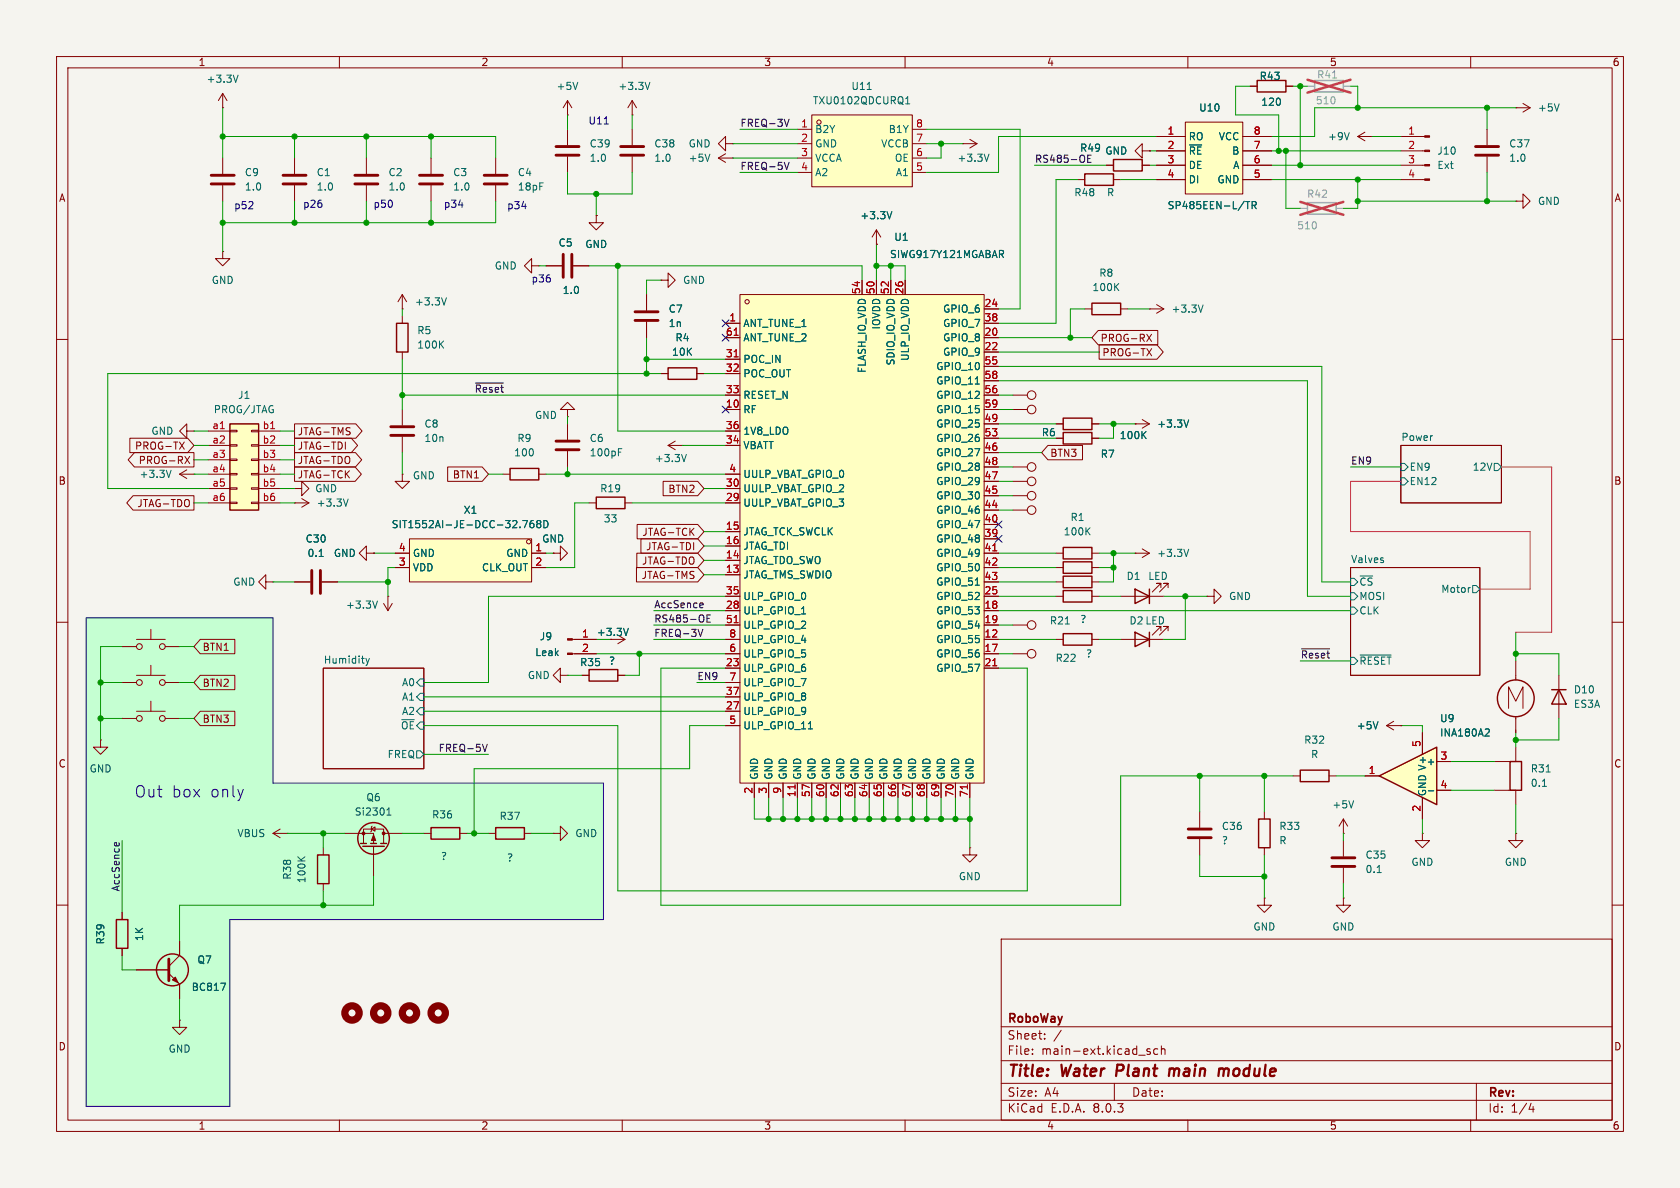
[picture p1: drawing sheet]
<svg xmlns="http://www.w3.org/2000/svg" width="297mm" height="210mm" viewBox="0 0 297 210" stroke-linecap="round" stroke-linejoin="round" font-family="sans-serif">
<defs><g id="words">
<g font-size="2.8" fill="#0000c2">
<text x="23.7" y="141.2">Out</text>
<text x="30.4" y="141.2">box</text>
<text x="37.2" y="141.2">only</text>
</g>
<g font-size="2.8" fill="#840000">
<text x="178" y="190.9">Title:</text>
<text x="187.7" y="190.9">Water</text>
<text x="198.2" y="190.9">Plant</text>
<text x="208.3" y="190.9">main</text>
<text x="217.9" y="190.9">module</text>
</g>
<g font-size="2.1" fill="#840000">
<text x="178" y="184">Sheet:</text>
<text x="178" y="181.2">RoboWay</text>
<text x="178" y="186.7">File:</text>
<text x="184.1" y="186.7">main-ext.kicad_sch</text>
<text x="178" y="196.9">KiCad</text>
<text x="178" y="194.1">Size:</text>
<text x="184.7" y="194.1">A4</text>
<text x="185.7" y="196.9">E.D.A.</text>
<text x="193.3" y="196.9">8.0.3</text>
<text x="200" y="194.1">Date:</text>
<text x="263" y="194.3">Rev:</text>
<text x="263" y="196.9">Id:</text>
<text x="267.1" y="196.9">1/4</text>
</g>
<g font-size="1.8" fill="#840000">
<text x="35" y="11.9">1</text>
<text x="85" y="11.9">2</text>
<text x="135" y="11.9">3</text>
<text x="185" y="11.9">4</text>
<text x="235" y="11.9">5</text>
<text x="285" y="11.9">6</text>
<text x="10.3" y="35.9">A</text>
<text x="285.3" y="35.9">A</text>
<text x="194.5" y="60.6">PROG-RX</text>
<text x="194.8" y="63.2">PROG-TX</text>
<text x="52.5" y="77.2">JTAG-TMS</text>
<text x="23.8" y="79.7">PROG-TX</text>
<text x="24.4" y="82.2">PROG-RX</text>
<text x="52.5" y="82.2">JTAG-TDO</text>
<text x="52.5" y="79.7">JTAG-TDI</text>
<text x="185.6" y="81">BTN3</text>
<text x="10.3" y="85.9">B</text>
<text x="24.2" y="89.9">JTAG-TDO</text>
<text x="52.5" y="84.8">JTAG-TCK</text>
<text x="80" y="84.8">BTN1</text>
<text x="118.1" y="87.3">BTN2</text>
<text x="285.3" y="85.9">B</text>
<text x="113.5" y="94.9">JTAG-TCK</text>
<text x="113.4" y="100">JTAG-TDO</text>
<text x="114.1" y="97.5">JTAG-TDI</text>
<text x="113.3" y="102.6">JTAG-TMS</text>
<text x="105.4" y="112.6">+3.3V</text>
<text x="35.7" y="115.3">BTN1</text>
<text x="35.7" y="121.6">BTN2</text>
<text x="35.7" y="128">BTN3</text>
<text x="10.3" y="135.9">C</text>
<text x="285.3" y="135.9">C</text>
<text x="10.3" y="185.9">D</text>
<text x="285.3" y="185.9">D</text>
<text x="35" y="199.9">1</text>
<text x="85" y="199.9">2</text>
<text x="135" y="199.9">3</text>
<text x="185" y="199.9">4</text>
<text x="235" y="199.9">5</text>
<text x="285" y="199.9">6</text>
</g>
<g font-size="1.8" fill="#006464">
<text x="36.4" y="14.8">+3.3V</text>
<text x="98.3" y="16.1">+5V</text>
<text x="109.2" y="16.1">+3.3V</text>
<text x="150.4" y="16.1">U11</text>
<text x="222.6" y="14.3">R43</text>
<text x="143.6" y="18.6">TXU0102QDCURQ1</text>
<text x="144" y="23.7">B2Y</text>
<text x="157" y="23.7">B1Y</text>
<text x="211.9" y="19.9">U10</text>
<text x="222.9" y="18.9">120</text>
<text x="271.8" y="19.9">+5V</text>
<text x="104.1" y="26.3">C39</text>
<text x="104.1" y="28.8">1.0</text>
<text x="115.6" y="26.3">C38</text>
<text x="115.6" y="28.8">1.0</text>
<text x="121.6" y="28.8">+5V</text>
<text x="121.6" y="26.3">GND</text>
<text x="144" y="26.3">GND</text>
<text x="144" y="28.8">VCCA</text>
<text x="155.7" y="26.3">VCCB</text>
<text x="158.1" y="28.8">OE</text>
<text x="169.2" y="28.8">+3.3V</text>
<text x="190.8" y="27">R49</text>
<text x="195.3" y="27.5">GND</text>
<text x="210.1" y="25">RO</text>
<text x="210.1" y="27.5">~{RE}</text>
<text x="215.4" y="25">VCC</text>
<text x="217.7" y="27.5">B</text>
<text x="234.7" y="25">+9V</text>
<text x="254" y="27.5">J10</text>
<text x="266.7" y="26.3">C37</text>
<text x="266.7" y="28.8">1.0</text>
<text x="43.2" y="31.3">C9</text>
<text x="43.2" y="33.9">1.0</text>
<text x="55.9" y="31.3">C1</text>
<text x="55.9" y="33.9">1.0</text>
<text x="68.6" y="31.3">C2</text>
<text x="68.6" y="33.9">1.0</text>
<text x="80" y="31.3">C3</text>
<text x="80" y="33.9">1.0</text>
<text x="91.4" y="31.3">C4</text>
<text x="91.4" y="33.9">18pF</text>
<text x="144" y="31.3">A2</text>
<text x="158.3" y="31.3">A1</text>
<text x="189.8" y="34.9">R48</text>
<text x="195.6" y="34.9">R</text>
<text x="210.1" y="30.1">DE</text>
<text x="210.1" y="32.6">DI</text>
<text x="215.1" y="32.6">GND</text>
<text x="217.9" y="30.1">A</text>
<text x="254" y="30.1">Ext</text>
<text x="152" y="39">+3.3V</text>
<text x="206.3" y="37.2">SP485EEN-L/TR</text>
<text x="271.8" y="36.4">GND</text>
<text x="87.4" y="47.9">GND</text>
<text x="98.7" y="43.8">C5</text>
<text x="103.4" y="44">GND</text>
<text x="157.2" y="45.8">SIWG917Y121MGABAR</text>
<text x="158" y="42.8">U1</text>
<text x="37.3" y="50.4">GND</text>
<text x="99.4" y="52.2">1.0</text>
<text x="120.7" y="50.4">GND</text>
<text x="193" y="51.7">100K</text>
<text x="194.2" y="49.1">R8</text>
<text x="73.3" y="54.2">+3.3V</text>
<text x="73.7" y="59.3">R5</text>
<text x="118.1" y="55.5">C7</text>
<text x="118.1" y="58">1n</text>
<text x="131.3" y="58">ANT_TUNE_1</text>
<text x="155.8" y="58.3" transform="rotate(-90 155.8 58.3)">IOVDD</text>
<text x="166.6" y="55.5">GPIO_6</text>
<text x="166.6" y="58">GPIO_7</text>
<text x="207" y="55.5">+3.3V</text>
<text x="73.7" y="61.8">100K</text>
<text x="118.7" y="63.1">10K</text>
<text x="119.3" y="60.6">R4</text>
<text x="131.3" y="64.4">POC_IN</text>
<text x="131.3" y="60.6">ANT_TUNE_2</text>
<text x="158.3" y="64.7" transform="rotate(-90 158.3 64.7)">SDIO_IO_VDD</text>
<text x="160.9" y="63.9" transform="rotate(-90 160.9 63.9)">ULP_IO_VDD</text>
<text x="165.4" y="65.6">GPIO_10</text>
<text x="166.6" y="60.6">GPIO_8</text>
<text x="166.6" y="63.1">GPIO_9</text>
<text x="42" y="70.7">J1</text>
<text x="131.3" y="66.9">POC_OUT</text>
<text x="131.3" y="70.7">RESET_N</text>
<text x="153.3" y="66" transform="rotate(-90 153.3 66)">FLASH_IO_VDD</text>
<text x="165.4" y="70.7">GPIO_12</text>
<text x="165.4" y="68.2">GPIO_11</text>
<text x="26.7" y="77.1">GND</text>
<text x="37.7" y="73.3">PROG/JTAG</text>
<text x="74.9" y="75.8">C8</text>
<text x="94.5" y="74.3">GND</text>
<text x="131.3" y="73.3">RF</text>
<text x="131.3" y="77.1">1V8_LDO</text>
<text x="165.4" y="75.8">GPIO_25</text>
<text x="165.4" y="73.3">GPIO_15</text>
<text x="184.1" y="77.3">R6</text>
<text x="197.9" y="77.8">100K</text>
<text x="204.5" y="75.8">+3.3V</text>
<text x="74.9" y="78.3">10n</text>
<text x="90.8" y="80.9">100</text>
<text x="91.4" y="78.3">R9</text>
<text x="104.1" y="78.3">C6</text>
<text x="104.1" y="80.9">100pF</text>
<text x="115.7" y="81.9">+3.3V</text>
<text x="131.3" y="79.6">VBATT</text>
<text x="165.4" y="80.9">GPIO_27</text>
<text x="165.4" y="83.4">GPIO_28</text>
<text x="165.4" y="78.3">GPIO_26</text>
<text x="194.5" y="81.1">R7</text>
<text x="247.6" y="78">Power</text>
<text x="249.1" y="83.4">EN9</text>
<text x="260.3" y="83.4">12V</text>
<text x="24.6" y="84.7">+3.3V</text>
<text x="55.6" y="87.2">GND</text>
<text x="55.9" y="89.8">+3.3V</text>
<text x="72.9" y="84.9">GND</text>
<text x="106" y="87.2">R19</text>
<text x="131.3" y="89.8">UULP_VBAT_GPIO_3</text>
<text x="131.3" y="87.2">UULP_VBAT_GPIO_2</text>
<text x="131.3" y="84.7">UULP_VBAT_GPIO_0</text>
<text x="165.4" y="88.5">GPIO_30</text>
<text x="165.4" y="86">GPIO_29</text>
<text x="249.1" y="86">EN12</text>
<text x="69.1" y="93.6">SIT1552AI-JE-DCC-32.768D</text>
<text x="81.9" y="91">X1</text>
<text x="106.6" y="92.6">33</text>
<text x="131.3" y="94.8">JTAG_TCK_SWCLK</text>
<text x="165.4" y="93.6">GPIO_47</text>
<text x="165.4" y="91">GPIO_46</text>
<text x="187.9" y="94.8">100K</text>
<text x="189.2" y="92.3">R1</text>
<text x="53.9" y="96.1">C30</text>
<text x="54.3" y="98.7">0.1</text>
<text x="58.9" y="98.7">GND</text>
<text x="72.9" y="101.2">VDD</text>
<text x="72.9" y="98.7">GND</text>
<text x="85.1" y="101.2">CLK_OUT</text>
<text x="89.4" y="98.7">GND</text>
<text x="95.8" y="96.1">GND</text>
<text x="131.3" y="99.9">JTAG_TDO_SWO</text>
<text x="131.3" y="97.4">JTAG_TDI</text>
<text x="165.4" y="96.1">GPIO_48</text>
<text x="165.4" y="98.7">GPIO_49</text>
<text x="165.4" y="101.2">GPIO_50</text>
<text x="204.5" y="98.7">+3.3V</text>
<text x="238.8" y="99.6">Valves</text>
<text x="41.1" y="103.7">GND</text>
<text x="61.1" y="107.8">+3.3V</text>
<text x="131.3" y="102.5">JTAG_TMS_SWDIO</text>
<text x="131.3" y="106.3">ULP_GPIO_0</text>
<text x="165.4" y="106.3">GPIO_52</text>
<text x="165.4" y="103.7">GPIO_51</text>
<text x="199.1" y="102.7">D1</text>
<text x="202.9" y="102.7">LED</text>
<text x="217.2" y="106.3">GND</text>
<text x="240.2" y="103.7">~{CS}</text>
<text x="240.2" y="106.3">MOSI</text>
<text x="254.7" y="105">Motor</text>
<text x="95.3" y="113.4">J9</text>
<text x="131.3" y="108.8">ULP_GPIO_1</text>
<text x="131.3" y="111.4">ULP_GPIO_2</text>
<text x="131.3" y="113.9">ULP_GPIO_4</text>
<text x="165.4" y="113.9">GPIO_55</text>
<text x="165.4" y="108.8">GPIO_53</text>
<text x="165.4" y="111.4">GPIO_54</text>
<text x="185.5" y="110.6">R21</text>
<text x="190.9" y="110.3">?</text>
<text x="199.6" y="110.6">D2 LED</text>
<text x="240.2" y="108.8">CLK</text>
<text x="57.1" y="117.4">Humidity</text>
<text x="94.5" y="116.2">Leak</text>
<text x="102.4" y="118">R35</text>
<text x="107.6" y="117.7">?</text>
<text x="131.3" y="119">ULP_GPIO_6</text>
<text x="131.3" y="116.4">ULP_GPIO_5</text>
<text x="165.4" y="116.4">GPIO_56</text>
<text x="165.4" y="119">GPIO_57</text>
<text x="186.5" y="117.2">R22</text>
<text x="191.9" y="116.4">?</text>
<text x="240.2" y="117.7">~{RESET}</text>
<text x="71" y="121.5">A0</text>
<text x="71" y="124.1">A1</text>
<text x="93.2" y="120.2">GND</text>
<text x="131.3" y="124.1">ULP_GPIO_8</text>
<text x="131.3" y="121.5">ULP_GPIO_7</text>
<text x="278.1" y="122.8">D10</text>
<text x="278.1" y="125.3">ES3A</text>
<text x="70.8" y="129.1">~{OE}</text>
<text x="71" y="126.6">A2</text>
<text x="131.3" y="126.6">ULP_GPIO_9</text>
<text x="131.3" y="129.1">ULP_GPIO_11</text>
<text x="230.5" y="131.7">R32</text>
<text x="239.8" y="129.1">+5V</text>
<text x="254.5" y="127.9">U9</text>
<text x="254.5" y="130.4">INA180A2</text>
<text x="15.7" y="136.8">GND</text>
<text x="68.4" y="134.2">FREQ</text>
<text x="134.2" y="137.9" transform="rotate(-90 134.2 137.9)">GND</text>
<text x="136.8" y="137.9" transform="rotate(-90 136.8 137.9)">GND</text>
<text x="139.3" y="137.9" transform="rotate(-90 139.3 137.9)">GND</text>
<text x="141.8" y="137.9" transform="rotate(-90 141.8 137.9)">GND</text>
<text x="144.4" y="137.9" transform="rotate(-90 144.4 137.9)">GND</text>
<text x="146.9" y="137.9" transform="rotate(-90 146.9 137.9)">GND</text>
<text x="149.5" y="137.9" transform="rotate(-90 149.5 137.9)">GND</text>
<text x="152" y="137.9" transform="rotate(-90 152 137.9)">GND</text>
<text x="154.5" y="137.9" transform="rotate(-90 154.5 137.9)">GND</text>
<text x="157.1" y="137.9" transform="rotate(-90 157.1 137.9)">GND</text>
<text x="159.6" y="137.9" transform="rotate(-90 159.6 137.9)">GND</text>
<text x="162.2" y="137.9" transform="rotate(-90 162.2 137.9)">GND</text>
<text x="164.7" y="137.9" transform="rotate(-90 164.7 137.9)">GND</text>
<text x="167.2" y="137.9" transform="rotate(-90 167.2 137.9)">GND</text>
<text x="169.8" y="137.9" transform="rotate(-90 169.8 137.9)">GND</text>
<text x="172.3" y="137.9" transform="rotate(-90 172.3 137.9)">GND</text>
<text x="231.7" y="134.2">R</text>
<text x="252.1" y="135.5">+</text>
<text x="270.5" y="136.8">R31</text>
<text x="64.7" y="141.8">Q6</text>
<text x="235.5" y="143.1">+5V</text>
<text x="252.1" y="140.6">-</text>
<text x="252.3" y="140.8" transform="rotate(-90 252.3 140.8)">GND V+</text>
<text x="270.5" y="139.3">0.1</text>
<text x="41.9" y="148.2">VBUS</text>
<text x="62.6" y="144.4">Si2301</text>
<text x="76.3" y="144.9">R36</text>
<text x="88.2" y="145.1">R37</text>
<text x="101.6" y="148.2">GND</text>
<text x="215.9" y="146.9">C36</text>
<text x="215.9" y="149.5">?</text>
<text x="226.1" y="146.9">R33</text>
<text x="226.1" y="149.5">R</text>
<text x="51.7" y="155.6" transform="rotate(-90 51.7 155.6)">R38</text>
<text x="77.8" y="152.2">?</text>
<text x="89.5" y="152.5">?</text>
<text x="169.4" y="155.8">GND</text>
<text x="241.3" y="152">C35</text>
<text x="241.3" y="154.5">0.1</text>
<text x="249.4" y="153.3">GND</text>
<text x="265.9" y="153.3">GND</text>
<text x="54.2" y="156.2" transform="rotate(-90 54.2 156.2)">100K</text>
<text x="18.6" y="167" transform="rotate(-90 18.6 167)">R39</text>
<text x="25.5" y="166.4" transform="rotate(-90 25.5 166.4)">1K</text>
<text x="221.5" y="164.7">GND</text>
<text x="235.5" y="164.7">GND</text>
<text x="34.8" y="170.5">Q7</text>
<text x="33.8" y="175.4">BC817</text>
<text x="29.7" y="186.3">GND</text>
</g>
<g font-size="1.8" fill="#939391">
<text x="232.7" y="14.1">R41</text>
<text x="232.5" y="18.6">510</text>
<text x="231" y="35.2">R42</text>
<text x="229.2" y="40.7">510</text>
</g>
<g font-size="1.8" fill="#0000c2">
<text x="103.9" y="22.2">U11</text>
<text x="41.3" y="37.2">p52</text>
<text x="53.5" y="36.9">p26</text>
<text x="65.9" y="36.9">p50</text>
<text x="78.4" y="36.9">p34</text>
<text x="89.6" y="37.2">p34</text>
<text x="93.9" y="50.1">p36</text>
</g>
<g font-size="1.8" fill="#0f0f0f">
<text x="130.8" y="22.5">FREQ-3V</text>
<text x="182.9" y="28.9">RS485-OE</text>
<text x="130.8" y="30.1">FREQ-5V</text>
<text x="83.8" y="69.5">~{Reset}</text>
<text x="238.8" y="82.2">EN9</text>
<text x="115.6" y="107.6">AccSence</text>
<text x="115.6" y="112.7">FREQ-3V</text>
<text x="115.6" y="110.1">RS485-OE</text>
<text x="229.9" y="116.5">~{Reset}</text>
<text x="123.2" y="120.3">EN9</text>
<text x="77.4" y="133">FREQ-5V</text>
<text x="21.2" y="157.7" transform="rotate(-90 21.2 157.7)">AccSence</text>
</g>
<g font-size="1.8" fill="#a90000">
<text x="141.5" y="22.6">1</text>
<text x="161.9" y="22.6">8</text>
<text x="206.3" y="23.9">1</text>
<text x="221.5" y="23.9">8</text>
<text x="248.8" y="23.9">1</text>
<text x="141.5" y="25.1">2</text>
<text x="141.5" y="27.7">3</text>
<text x="161.9" y="27.7">6</text>
<text x="161.9" y="25.1">7</text>
<text x="206.3" y="26.4">2</text>
<text x="206.3" y="29">3</text>
<text x="221.5" y="29">6</text>
<text x="221.5" y="26.4">7</text>
<text x="248.8" y="26.4">2</text>
<text x="248.8" y="29">3</text>
<text x="141.5" y="30.2">4</text>
<text x="161.9" y="30.2">5</text>
<text x="206.3" y="31.5">4</text>
<text x="221.5" y="31.5">5</text>
<text x="248.8" y="31.5">4</text>
<text x="152.1" y="52.1" transform="rotate(-90 152.1 52.1)">54</text>
<text x="154.7" y="52.1" transform="rotate(-90 154.7 52.1)">50</text>
<text x="157.2" y="52.1" transform="rotate(-90 157.2 52.1)">52</text>
<text x="159.8" y="52.1" transform="rotate(-90 159.8 52.1)">26</text>
<text x="128.2" y="59.4">61</text>
<text x="128.8" y="56.9">1</text>
<text x="173.9" y="59.4">20</text>
<text x="173.9" y="54.4">24</text>
<text x="173.9" y="56.9">38</text>
<text x="128.2" y="63.2">31</text>
<text x="128.2" y="65.8">32</text>
<text x="173.9" y="62">22</text>
<text x="173.9" y="64.5">55</text>
<text x="128.2" y="69.6">33</text>
<text x="173.9" y="69.6">56</text>
<text x="173.9" y="67.1">58</text>
<text x="37.5" y="75.9">a1</text>
<text x="46.3" y="75.9">b1</text>
<text x="128.2" y="72.1">10</text>
<text x="128.2" y="75.9">36</text>
<text x="173.9" y="74.7">49</text>
<text x="173.9" y="77.2">53</text>
<text x="173.9" y="72.1">59</text>
<text x="37.5" y="78.5">a2</text>
<text x="37.5" y="81">a3</text>
<text x="37.5" y="83.6">a4</text>
<text x="46.3" y="78.5">b2</text>
<text x="46.3" y="81">b3</text>
<text x="46.3" y="83.6">b4</text>
<text x="128.2" y="78.5">34</text>
<text x="128.8" y="83.6">4</text>
<text x="173.9" y="79.8">46</text>
<text x="173.9" y="82.3">48</text>
<text x="37.5" y="86.1">a5</text>
<text x="37.5" y="88.6">a6</text>
<text x="46.3" y="86.1">b5</text>
<text x="46.3" y="88.6">b6</text>
<text x="128.2" y="88.6">29</text>
<text x="128.2" y="86.1">30</text>
<text x="173.9" y="89.9">44</text>
<text x="173.9" y="87.4">45</text>
<text x="173.9" y="84.8">47</text>
<text x="128.2" y="93.7">15</text>
<text x="173.9" y="95">39</text>
<text x="173.9" y="92.5">40</text>
<text x="70.4" y="100.1">3</text>
<text x="70.4" y="97.5">4</text>
<text x="94.5" y="97.5">1</text>
<text x="94.5" y="100.1">2</text>
<text x="128.2" y="101.3">13</text>
<text x="128.2" y="98.8">14</text>
<text x="128.2" y="96.3">16</text>
<text x="173.9" y="97.5">41</text>
<text x="173.9" y="100.1">42</text>
<text x="128.2" y="107.7">28</text>
<text x="128.2" y="105.2">35</text>
<text x="173.9" y="107.7">18</text>
<text x="173.9" y="105.2">25</text>
<text x="173.9" y="102.6">43</text>
<text x="102.8" y="112.8">1</text>
<text x="128.2" y="110.2">51</text>
<text x="128.8" y="112.8">8</text>
<text x="173.9" y="112.8">12</text>
<text x="173.9" y="110.2">19</text>
<text x="102.8" y="115.3">2</text>
<text x="128.2" y="117.9">23</text>
<text x="128.8" y="115.3">6</text>
<text x="173.9" y="115.3">17</text>
<text x="173.9" y="117.9">21</text>
<text x="128.2" y="125.5">27</text>
<text x="128.2" y="122.9">37</text>
<text x="128.8" y="120.4">7</text>
<text x="128.8" y="128">5</text>
<text x="241.9" y="136.9">1</text>
<text x="251.2" y="132.2" transform="rotate(-90 251.2 132.2)">5</text>
<text x="254.6" y="134.4">3</text>
<text x="133.1" y="140.4" transform="rotate(-90 133.1 140.4)">2</text>
<text x="135.6" y="140.4" transform="rotate(-90 135.6 140.4)">3</text>
<text x="138.2" y="140.4" transform="rotate(-90 138.2 140.4)">9</text>
<text x="140.7" y="141" transform="rotate(-90 140.7 141)">11</text>
<text x="143.3" y="141" transform="rotate(-90 143.3 141)">57</text>
<text x="145.8" y="141" transform="rotate(-90 145.8 141)">60</text>
<text x="148.3" y="141" transform="rotate(-90 148.3 141)">62</text>
<text x="150.9" y="141" transform="rotate(-90 150.9 141)">63</text>
<text x="153.4" y="141" transform="rotate(-90 153.4 141)">64</text>
<text x="156" y="141" transform="rotate(-90 156 141)">65</text>
<text x="158.5" y="141" transform="rotate(-90 158.5 141)">66</text>
<text x="161" y="141" transform="rotate(-90 161 141)">67</text>
<text x="163.6" y="141" transform="rotate(-90 163.6 141)">68</text>
<text x="166.1" y="141" transform="rotate(-90 166.1 141)">69</text>
<text x="168.7" y="141" transform="rotate(-90 168.7 141)">70</text>
<text x="171.2" y="141" transform="rotate(-90 171.2 141)">71</text>
<text x="251.2" y="143.6" transform="rotate(-90 251.2 143.6)">2</text>
<text x="254.6" y="139.4">4</text>
</g>
</g></defs>
<path d="M0 0h297v210h-297z" fill="#f5f4ef" stroke="#f5f4ef" stroke-width=".18"/>
<g fill="none" stroke="#840000" stroke-width=".18">
<path d="M10 10h277v190h-277zM12 12h273v186h-273zM60 10v2M110 10v2M160 10v2M210 10v2M260 10v2M10 60h2M285 60h2M247.6 78.7h17.8v10.2h-17.8zM10 110h2M57.1 118.1h17.8v17.8h-17.8z"/>
<path d="M238.8 100.3h22.8v19.1h-22.8zM285 110h2M10 160h2M285 160h2M177 166h108v32h-108zM60 198v2M110 198v2M160 198v2M177 194.5h108M177 191.5h108M177 187.5h108M177 181.5h108"/>
<path d="M182.5 186.3v.1M182.5 185.5v.1M184.7 183.6v.1M184.7 182.8v.1M187.6 182.1l-1.3 2M197 191.5v3M203.3 185.5l-.3-.1-.3 .2 .1 .2 .5 .2v.3h-.6M204.7 185.5l-.5-.1-.2 .3v.4l.1 .2h.6M205.3 185.5l.2-.1 .4 .1 .1 .9M205.3 184.9v1.5M210 198v2M260 198v2"/>
<path d="M261 191.5v6.5M270.7 195l-.4 1.1h.9M271 195.6v1"/>
</g>
<path d="M197.6 188.2l-.3 2M206.8 188.9l-.2 1.3M207.6 189a.57 .57 0 0 0-.8 .1M207.6 189.2l-.1 1M215.6 189l.5-.1 .3 .3M216.4 189.2l-.1 1M217.2 189a.5 .5 0 0 0-.8 .2" fill="none" stroke="#840000" stroke-width=".4"/>
<g fill="#c5ffd2">
<path d="M15.2 138.4h91.5v24.2h-91.5z"/>
<path d="M15.2 162.6h25.4v33h-25.4z"/>
<path d="M15.2 109.2h33.1v29.2h-33.1z"/>
</g>
<g fill="none" stroke="#840000" stroke-width=".18">
<path d="M39.4 19.1h.1M39.4 16.5l-.8 1.3M39.4 16.5v2.6M39.4 16.5l.7 1.3M39.4 27.9v2.8M39.4 32.8v2.8M52.1 27.9v2.8M52.1 32.8v2.8M64.8 27.9v2.8M64.8 32.8v2.8M76.2 27.9v2.8M76.2 32.8v2.8"/>
<path d="M87.6 27.9v2.8M87.6 32.8v2.8M105.4 38.1v1.3h1.3l-1.3 1.2-1.3-1.2h1.3M105.4 38.1h.1M111.8 22.9v2.8M111.8 27.7v2.8M127 27.9l1.3 .8M127 27.9h2.5M128.3 25.4v-1.3l-1.3 1.3 1.3 1.3v-1.3h1.2M128.3 27.2l-1.3 .7M129.5 27.9h.1M129.5 25.4h.1"/>
<path d="M247.6 31.8h4.3M247.6 29.2h4.3M247.6 26.7h4.3M247.6 24.1h4.3M268 35.6h1.2v-1.3l1.3 1.3-1.3 1.2v-1.2M268 35.6h.1M39.4 44.5v1.2h1.2l-1.2 1.3-1.3-1.3h1.3M39.4 44.5h.1M71.1 54.6h.1M71.1 52.1v2.5M71.1 55.9v1.3M71.1 52.1l-.7 1.2"/>
<path d="M71.1 52.1l.8 1.2M94 47v-1.3l-1.3 1.3 1.3 1.3v-1.3h1.2M95.2 47h.1M96.5 47h2.8M101.3 47h2.8M154.9 43.2h.1M154.9 40.6l-.7 1.3M154.9 40.6v2.6M154.9 40.6l.8 1.3M33 76.2v-1.3l-1.3 1.3 1.3 1.3v-1.3h1.3M34.3 76.2h.1M71.1 62.2v1.3"/>
<path d="M100.3 72.4h1.3l-1.3-1.3-1.2 1.3h1.2v1.3M100.3 73.7h.1M116.8 66h1.3M123.2 66h1.3M247.6 78.7h17.8v10.2h-17.8zM31.7 83.8l1.3 .8M31.7 83.8h2.6M33 83.1l-1.3 .7M34.3 83.8h.1M52.1 88.9h.1M52.1 86.4h1.2v-1.3l1.3 1.3-1.3 1.2v-1.2M52.1 86.4h.1"/>
<path d="M52.1 88.9h2.5M53.3 88.1l1.3 .8M54.6 88.9l-1.3 .8M64.8 97.8v-1.3l-1.3 1.3 1.3 1.3v-1.3h1.2M66 97.8h.1M71.1 83.8v1.3h1.3l-1.3 1.3-1.3-1.3h1.3M71.1 83.8h.1M88.9 83.8h1.3M95.2 83.8h1.3M21.6 114.3h2.5M24.1 119.4h5.1M24.1 113h5.1"/>
<path d="M26.7 111.3v1.7M26.7 117.6v1.8M29.2 114.3h2.5M47 102.9v-1.3l-1.3 1.3 1.3 1.2v-1.2h1.3M48.3 102.9h.1M52.1 102.9h2.8M56.9 102.9h2.8M57.1 118.1h17.8v17.8h-17.8zM67.8 106.7l.8 1.3M68.6 105.4h.1M68.6 105.4v2.6M69.3 106.7l-.7 1.3"/>
<path d="M213.4 105.4h1.2v-1.3l1.3 1.3-1.3 1.3v-1.3M213.4 105.4h.1M238.8 100.3h22.8v19.1h-22.8zM268 116.8v3.4M275.6 119.4v7.6M17.8 130.8v1.3h1.2l-1.2 1.3-1.3-1.3h1.3M17.8 130.8h.1M21.6 120.7h2.5M21.6 127h2.5M24.1 125.7h5.1M26.7 124v1.7M29.2 120.7h2.5"/>
<path d="M29.2 127h2.5M228.6 137.2h1.3M234.9 137.2h1.3M245.1 128.3l1.3 .7M245.1 128.3h2.5M246.4 127.5l-1.3 .8M247.6 128.3h.1M264.2 139.7h3.8v2.5M266.7 125.2v-3.8l1.3 2.6 1.2-2.6v3.8M268 126.7v2.8M268 132.1v2.5h-3.8M48.3 147.3h2.5"/>
<path d="M48.3 147.3l1.2 .8M49.5 146.6l-1.2 .7M50.8 147.3h.1M57.1 149.9v1.2M57.1 156.2v1.3M61 147.3h5v1.8M64.3 149.1v-2.5h3.5v2.5M65.7 146.6l.6-.4v.7zM65.8 146.1l-.1 .1v.7l-.2 .2M66 149.6v5.3M67.8 147.3h3.3M74.9 147.3h1.3"/>
<path d="M81.3 147.3h1.2M212.1 143.5v2.8M212.1 148.3v2.8M237.5 147.3h.1M237.5 144.8l-.8 1.3M237.5 144.8v2.5M237.5 144.8l.8 1.3M268 147.3v1.3h1.2l-1.2 1.3-1.3-1.3h1.3M268 147.3h.1M24.1 171.5h5.7M29.8 172.1l1.9 1.9v2.5M31.7 166.4v2.5l-1.9 1.9"/>
<path d="M31.7 180.3v1.3h1.3l-1.3 1.3-1.2-1.3h1.2M31.7 180.3h.1"/>
<circle cx="24.6" cy="114.3" r=".51"/>
<circle cx="28.7" cy="114.3" r=".51"/>
<circle cx="24.6" cy="120.7" r=".51"/>
<circle cx="24.6" cy="127" r=".51"/>
<circle cx="28.7" cy="120.7" r=".51"/>
<circle cx="28.7" cy="127" r=".51"/>
</g>
<g fill="none" stroke="#006464" stroke-width=".18">
<path d="M42.1 13.3l-.4 1.2M125.5 27.2l-.4 1.3M157.7 37.4l-.5 1.3M78.9 52.6l-.4 1.3M77.9 60.8l.5 .7M78.4 60.3l-.7 .7M30.2 83.1l-.4 1.3M56.4 98.4h.7M61.6 88.2l-.5 1.3M247.6 81.9h.7l.6 .7-.6 .6h-.7zM247.6 84.5h.7l.6 .6-.6 .6h-.7zM264.2 81.9h.6l.6 .7-.6 .6h-.6z"/>
<path d="M64.7 116.4l.3 .8M65 117.2l-.3 .5M65.3 116.4l-.3 .8M66.7 106.2l-.4 1.3M238.8 102.2h.6l.6 .7-.6 .6h-.6zM238.8 116.2h.6l.6 .6-.6 .7h-.6zM238.8 107.3h.6l.6 .7-.6 .6h-.6zM238.8 104.8h.6l.6 .6-.6 .6h-.6zM240.4 115.8h5.5M259.8 103.9h.1M260.3 103.5h.7l.6 .6-.6 .7h-.7zM73.7 132.7h.6l.6 .7-.6 .6h-.6z"/>
<path d="M74.3 120h.6v1.3h-.6l-.6-.6zM74.3 122.6h.6v1.2h-.6l-.6-.6zM74.3 125.1h.6v1.3h-.6l-.6-.7zM243.6 127.6l-.4 1.2M272.7 139h.7M273.3 136.5h.8M52.6 151.5l.8 .7M53.9 151.5l-.7 .5M68.4 144.1h.7M68.4 143.2l.4-.4v1.3M239.3 141.5l-.4 1.3M39 173.8h.9l-.6 1.3"/>
</g>
<g fill="none" stroke="#840000" stroke-width=".25">
<path d="M70.1 57.2h2v5h-2zM118.1 65h5.1v2.1h-5.1zM90.2 82.8h5v2h-5zM229.9 136.1h5v2.1h-5zM267 134.6h2v5.1h-2zM274.3 121.9h2.6M275.6 121.9l1.3 2.6h-2.6zM56.1 151.1h2.1v5.1h-2.1zM63.8 149.1h1M64.1 149.6h3.8M65.5 149.1h1M67.3 149.1h1"/>
<path d="M76.2 146.3h5.1v2h-5.1z"/>
<circle cx="268" cy="123.4" r="3.3"/>
<circle cx="66" cy="148.2" r="2.79"/>
<circle cx="30.5" cy="171.4" r="2.82"/>
</g>
<g fill="none" stroke="#840000" stroke-width=".51">
<path d="M37.3 32.5h4.1M37.3 31h4.1M50 32.5h4.1M50 31h4.1M62.7 32.5h4.1M62.7 31h4.1M74.2 32.5h4M74.2 31h4M85.6 32.5h4.1M85.6 31h4.1M109.7 27.4h4.1M109.7 25.9h4.1"/>
<path d="M99.6 45v4M101.1 45v4M55.1 100.8v4.1M56.6 100.8v4.1M210.1 148.1h4M210.1 146.6h4M29.8 169.5v3.9"/>
</g>
<path d="M232.4 14.2h5.1v2.1h-5.1z" fill="none" stroke="#9c9b98" stroke-width=".25"/>
<path d="M231.1 15.2h1.3M237.5 15.2h1.3" fill="none" stroke="#9c9b98" stroke-width=".18"/>
<path d="M235.6 13.8h.7" fill="none" stroke="#939391" stroke-width=".18"/>
<path d="M231.1 14.1l7.7 2.3M238.8 14.1l-7.7 2.3" fill="none" stroke="#e65255" stroke-width=".46"/>
<g fill="#840000" stroke="#840000" stroke-width=".18">
<path d="M251.9 31.6h.8v.3h-.8z"/>
<path d="M251.9 29.1h.8v.2h-.8z"/>
<path d="M251.9 26.5h.8v.3h-.8z"/>
<path d="M251.9 24h.8v.3h-.8z"/>
<path d="M31 172.7l.5 1-1-.5z"/>
<path d="M66 147.6l.4 1h-.7z"/>
<circle cx="64.3" cy="147.3" r=".25"/>
<circle cx="67.8" cy="147.3" r=".25"/>
</g>
<g fill="none" stroke="#840000" stroke-width="1.3">
<circle cx="67.3" cy="179.1" r="1.27"/>
<circle cx="77.5" cy="179.1" r="1.27"/>
</g>
<path d="M143.5 20.3h17.8v12.7h-17.8z" fill="#ffffc2"/>
<g fill="none" stroke="#840000" stroke-width=".18">
<path d="M221 15.2h1.2M227.3 15.2h1.3M141 25.4h2.5M141 27.9h2.5M141 30.5h2.5M141 22.9h2.5M143.5 20.3h17.8v12.7h-17.8zM161.3 25.4h2.5M161.3 27.9h2.5M161.3 30.5h2.5M161.3 22.9h2.5M71.1 72.4v2.8"/>
<path d="M71.1 77.2v2.8M223.5 158.8v1.2h1.3l-1.3 1.3-1.3-1.3h1.3M223.5 158.8h.1M237.5 158.8v1.2h1.3l-1.3 1.3-1.3-1.3h1.3M237.5 158.8h.1M237.5 148.6v2.8M237.5 153.4v2.8"/>
<circle cx="144.8" cy="21.6" r=".38"/>
</g>
<path d="M153.3 15.8h.7M160.1 18.4h.7M160.1 17.5l.4-.4v1.3M243.5 154.2h.7" fill="none" stroke="#006464" stroke-width=".18"/>
<path d="M69.1 77h4.1M69.1 75.4h4.1M235.5 153.2h4M235.5 151.6h4" fill="none" stroke="#840000" stroke-width=".51"/>
<path d="M222.2 14.2h5.1v2.1h-5.1z" fill="none" stroke="#840000" stroke-width=".25"/>
<circle cx="72.4" cy="179.1" r="1.27" fill="none" stroke="#840000" stroke-width="1.3"/>
<path d="M40.6 74.9h5.1v15.3h-5.1z" fill="#ffffc2"/>
<g fill="none" stroke="#840000" stroke-width=".18">
<path d="M240 24.1l1.3 .8M240 24.1h2.6M241.3 23.4l-1.3 .7M242.6 24.1h.1M36.8 76.2h3.8M36.8 78.7h3.8M40.6 78.6h1.3v.3h-1.3zM40.6 76.1h1.3v.2h-1.3zM44.4 78.6h1.3v.3h-1.3zM44.4 76.1h1.3v.2h-1.3zM45.7 76.2h3.8M45.7 78.7h3.8"/>
<path d="M36.8 81.3h3.8M36.8 83.8h3.8M36.8 86.4h3.8M36.8 88.9h3.8M40.6 88.8h1.3v.2h-1.3zM40.6 86.2h1.3v.3h-1.3zM40.6 83.7h1.3v.2h-1.3zM40.6 81.2h1.3v.2h-1.3zM44.4 88.8h1.3v.2h-1.3zM44.4 86.2h1.3v.3h-1.3zM44.4 83.7h1.3v.2h-1.3zM44.4 81.2h1.3v.2h-1.3z"/>
<path d="M45.7 81.3h3.8M45.7 83.8h3.8M45.7 86.4h3.8M45.7 88.9h3.8M171.4 149.9v1.2h1.3l-1.3 1.3-1.2-1.3h1.2M171.4 149.9h.1M251.5 147.3v1.3h1.2l-1.2 1.3-1.3-1.3h1.3M251.5 147.3h.1"/>
</g>
<path d="M40.6 74.9h5.1v15.3h-5.1z" fill="none" stroke="#840000" stroke-width=".25"/>
<path d="M238.5 23.4l-.4 1.3" fill="none" stroke="#006464" stroke-width=".18"/>
<path d="M243.8 137.2l10.2-5.1v10.1z" fill="#ffffc2"/>
<path d="M243.8 137.2l10.2-5.1v10.1z" fill="none" stroke="#840000" stroke-width=".25"/>
<path d="M111.8 17.8l-.8 1.3M111.8 17.8v2.5M111.8 17.8l.7 1.3M111.8 20.3h.1M241.3 137.2h2.5M251.5 129.5v3.9M254 134.6h2.5M254 139.7h2.5M251.5 141v3.8" fill="none" stroke="#840000" stroke-width=".18"/>
<path d="M114.9 14.5l-.4 1.3M252.5 139.8h1M263.1 128.8l.2 .3-.1 .3-.7 .7h.8" fill="none" stroke="#006464" stroke-width=".18"/>
<path d="M209.5 21.6h10.2v12.7h-10.2z" fill="#ffffc2"/>
<g fill="none" stroke="#840000" stroke-width=".18">
<path d="M100.3 17.8v2.5M100.3 17.8l-.7 1.3M100.3 17.8l.8 1.3M268 19.1h.1M268 19.1h2.5M269.2 18.3l1.3 .8M270.5 19.1l-1.3 .7M100.3 20.3h.1M100.3 22.9v2.8M100.3 27.7v2.8M204.5 24.1h5M204.5 26.7h5"/>
<path d="M204.5 29.2h5M204.5 31.8h5M209.5 21.6h10.2v12.7h-10.2zM219.7 24.1h5.1M219.7 26.7h5.1M219.7 29.2h5.1M219.7 31.8h5.1M262.9 22.9v2.8M262.9 27.7v2.8M114.3 52.1v2.8M114.3 56.9v2.8M116.8 49.5h1.3v-1.2l1.3 1.2-1.3 1.3v-1.3"/>
<path d="M116.8 49.5h.1M203.2 54.6h.1M203.2 54.6h2.5M204.5 53.8l1.2 .8M205.7 54.6l-1.2 .8M100.3 74.9v2.8M100.3 79.8v2.8M118.1 78.7l1.3 .8M118.1 78.7h2.5M119.4 78l-1.3 .7M120.6 78.7h.1M179.1 69.9h2.5"/>
<path d="M179.1 72.4h2.5M186.7 74.9h1.3M186.7 77.5h1.3M193 74.9h1.3M193 77.5h1.3M200.7 74.9h.1M200.7 74.9h2.5M201.9 74.2l1.3 .7M203.2 74.9l-1.3 .8M104.1 88.9h1.3M110.5 88.9h1.3M179.1 82.6h2.5"/>
<path d="M179.1 87.6h2.5M179.1 90.2h2.5M179.1 85.1h2.5M186.7 97.8h1.3M193 97.8h1.3M200.7 97.8h.1M200.7 97.8h2.5M201.9 97l1.3 .8M203.2 97.8l-1.3 .8M179.1 115.6h2.5M179.1 110.5h2.5M186.7 113h1.3"/>
<path d="M186.7 102.9h1.3M186.7 105.4h1.3M186.7 100.3h1.3M193 113h1.3M193 102.9h1.3M193 105.4h1.3M193 100.3h1.3M198.1 113h7.6M198.1 105.4h7.6M205.2 111.5v-.8h-.7h.7l-1.5 1.6M205.2 103.9v-.8h-.7h.7l-1.5 1.5M206.5 111.5v-.8h-.8h.8l-1.5 1.6"/>
<path d="M206.5 103.9v-.8h-.8h.8l-1.5 1.5M223.5 143.5v1.3M223.5 149.9v1.2"/>
<circle cx="182.4" cy="69.8" r=".76"/>
<circle cx="182.4" cy="72.4" r=".76"/>
<circle cx="182.4" cy="82.5" r=".76"/>
<circle cx="182.4" cy="85.1" r=".76"/>
<circle cx="182.4" cy="87.6" r=".76"/>
<circle cx="182.4" cy="90.2" r=".76"/>
<circle cx="182.4" cy="110.5" r=".76"/>
<circle cx="182.4" cy="115.6" r=".76"/>
</g>
<g fill="none" stroke="#006464" stroke-width=".18">
<path d="M102.1 14.5l-.4 1.3M275.6 18.4l-.4 1.2M220.2 35.6h.7M220.6 35.6v1.3M221.4 36.3l.6-.1 .1-.1-.1-.3-.6-.2v1.3M221.7 36.3l.4 .6M212.7 53.9l-.4 1.3M109.3 79.9h.5M109.3 79.3h.6M202.1 76.8l.5 .7M202.6 76.3l-.7 .7M210.1 74.2l-.4 1.3"/>
<path d="M121.3 80.3l-.4 1.3M192.2 93.8l.5 .8M192.7 93.3l-.7 .7M210.1 97.1l-.4 1.3M188.3 110.3h.8"/>
</g>
<path d="M98.3 27.4h4.1M98.3 25.9h4.1M260.9 27.4h4M260.9 25.9h4M112.3 56.6h4M112.3 55.1h4M98.3 79.5h4.1M98.3 78h4.1" fill="none" stroke="#840000" stroke-width=".51"/>
<g fill="none" stroke="#840000" stroke-width=".25">
<path d="M188 73.9h5v2h-5zM188 76.5h5v2h-5zM105.4 87.9h5.1v2h-5.1zM188 96.8h5v2h-5zM188 99.3h5v2h-5zM188 112h5v2h-5zM188 101.9h5v2h-5zM188 104.4h5v2h-5zM200.7 111.8l2.5 1.2-2.5 1.3zM200.7 104.1l2.5 1.3-2.5 1.3zM203.2 104.1v2.6M203.2 111.8v2.5"/>
<path d="M222.5 144.8h2v5.1h-2z"/>
</g>
<path d="M231.1 35.8h5.1v2h-5.1z" fill="none" stroke="#9c9b98" stroke-width=".25"/>
<path d="M229.9 36.8h1.2M236.2 36.8h1.3" fill="none" stroke="#9c9b98" stroke-width=".18"/>
<path d="M229.9 35.7l7.6 2.3M237.5 35.7l-7.6 2.3" fill="none" stroke="#e65255" stroke-width=".46"/>
<circle cx="62.2" cy="179.1" r="1.27" fill="none" stroke="#840000" stroke-width="1.3"/>
<path d="M130.8 52.1h43.2v86.3h-43.2z" fill="#ffffc2"/>
<g fill="none" stroke="#840000" stroke-width=".18">
<path d="M170.2 25.4h.1M170.2 25.4h2.5M171.4 24.6l1.3 .8M172.7 25.4l-1.3 .8M190.5 31.8h1.3M195.6 29.2h1.2M196.8 31.8h1.3M201.9 26.7v-1.3l-1.2 1.3 1.2 1.2v-1.2h1.3M201.9 29.2h1.3M203.2 26.7h.1M128.3 57.2h2.5M128.3 59.7h2.5"/>
<path d="M130.8 52.1h43.2v86.3h-43.2zM152.4 49.5v2.6M154.9 49.5v2.6M157.5 49.5v2.6M160 49.5v2.6M174 57.2h2.5M174 59.7h2.5M174 54.6h2.5M191.8 54.6h1.2M198.1 54.6h1.3M128.3 72.4h2.5M128.3 63.5h2.5"/>
<path d="M128.3 66h2.5M128.3 69.9h2.5M128.3 78.7h2.5M128.3 76.2h2.5M174 72.4h2.5M174 62.2h2.5M174 69.9h2.5M174 74.9h2.5M174 77.5h2.5M174 64.8h2.5M174 67.3h2.5M97.8 97.8h1.3v-1.3l1.2 1.3-1.2 1.3v-1.3"/>
<path d="M97.8 97.8h.1M128.3 99.1h2.5M128.3 94h2.5M128.3 96.5h2.5M128.3 88.9h2.5M128.3 86.4h2.5M128.3 83.8h2.5M174 95.3h2.5M174 92.7h2.5M174 97.8h2.5M174 90.2h2.5M174 87.6h2.5"/>
<path d="M174 80h2.5M174 85.1h2.5M174 82.6h2.5M99.1 119.4v-1.3l-1.3 1.3 1.3 1.3v-1.3h1.2M100.3 119.4h.1M101.2 113h4.2M101.2 115.6h4.2M102.9 119.4h1.2M109.2 119.4h1.3M110.5 113l-1.3 .8M128.3 113h2.5M128.3 101.6h2.5"/>
<path d="M128.3 115.6h2.5M128.3 108h2.5M128.3 110.5h2.5M128.3 118.1h2.5M128.3 105.4h2.5M174 113h2.5M174 115.6h2.5M174 108h2.5M174 110.5h2.5M174 118.1h2.5M174 105.4h2.5M174 100.3h2.5"/>
<path d="M174 102.9h2.5M128.3 125.7h2.5M128.3 123.2h2.5M128.3 128.3h2.5M128.3 120.7h2.5M133.3 138.4v2.6M135.9 138.4v2.6M138.4 138.4v2.6M141 138.4v2.6M143.5 138.4v2.6M146 138.4v2.6M148.6 138.4v2.6"/>
<path d="M151.1 138.4v2.6M153.7 138.4v2.6M156.2 138.4v2.6M158.7 138.4v2.6M161.3 138.4v2.6M163.8 138.4v2.6M166.4 138.4v2.6M168.9 138.4v2.6M171.4 138.4v2.6M21.6 161.3v1.3M21.6 167.6v1.3"/>
<circle cx="132.1" cy="53.3" r=".38"/>
</g>
<path d="M129.8 59.3h.7M129.8 63.1h.7M175.5 97.4h.7M129.8 110.1h.7M175.5 117.7h.7M140.6 138.7v.8M171 138.7v.8" fill="none" stroke="#a90000" stroke-width=".18"/>
<path d="M174.8 27.2l-.4 1.3M177 44.9l.4 .6M177.2 44.3l.2 .2v.3l-.2 .1M197.2 50.7l.6 .7M197.8 50.1l-.7 .7M172.4 67.9h.7M111.1 111.1l-.4 1.2M141.7 108.5h.7M172.4 103.4h.7M142.9 128.8h.7" fill="none" stroke="#006464" stroke-width=".18"/>
<path d="M191.8 30.7h5v2.1h-5zM196.8 28.2h5.1v2h-5.1zM193 53.6h5.1v2h-5.1zM104.1 118.4h5.1v2h-5.1zM20.6 162.6h2v5h-2z" fill="none" stroke="#840000" stroke-width=".25"/>
<g fill="#840000" stroke="#840000" stroke-width=".18">
<path d="M100.3 115.4h.9v.3h-.9z"/>
<path d="M100.3 112.9h.9v.3h-.9z"/>
</g>
<path d="M72.4 95.3h21.6v7.6h-21.6z" fill="#ffffc2"/>
<g fill="none" stroke="#840000" stroke-width=".18">
<path d="M221 15.2h1.2M227.3 15.2h1.3M105.4 38.1h.1M195.6 29.2h1.2M201.9 29.2h1.3M203.2 26.7h.1M204.5 24.1h5M204.5 26.7h5M204.5 29.2h5M204.5 31.8h5M219.7 24.1h5.1M219.7 26.7h5.1"/>
<path d="M219.7 29.2h5.1M219.7 31.8h5.1M96.5 47h2.8M101.3 47h2.8M114.3 52.1v2.8M114.3 56.9v2.8M128.3 57.2h2.5M128.3 59.7h2.5M152.4 49.5v2.6M154.9 43.2h.1M154.9 49.5v2.6M157.5 49.5v2.6"/>
<path d="M160 49.5v2.6M174 57.2h2.5M174 59.7h2.5M174 54.6h2.5M194.2 58.4h10.5v2.6h-10.5l-1.2-1.3zM202.7 59.1l.9 1.3M203.6 59.1l-.9 1.3M23 77.5h10.2l1.1 1.2-1.1 1.3h-10.2zM31.7 78.1l.9 1.3M32.6 78.1l-.9 1.3M52.1 74.9h10.8l1.1 1.3-1.1 1.3h-10.8zM52.1 77.5h10l1.1 1.2-1.1 1.3h-10z"/>
<path d="M61.1 78.1v1.3M116.8 66h1.3M123.2 66h1.3M128.3 66h2.5M128.3 72.4h2.5M128.3 63.5h2.5M128.3 69.9h2.5M128.3 78.7h2.5M128.3 76.2h2.5M174 74.9h2.5M174 77.5h2.5M174 72.4h2.5"/>
<path d="M174 62.2h2.5M174 69.9h2.5M174 64.8h2.5M174 67.3h2.5M185.3 78.7h6.1v2.6h-6.1l-1.2-1.3zM186.7 74.9h1.3M186.7 77.5h1.3M193 74.9h1.3M193 77.5h1.3M194.3 61h10.2l1.1 1.2-1.1 1.3h-10.2zM200.7 74.9h.1M202.7 61.6l.9 1.3"/>
<path d="M203.6 61.6l-.9 1.3M23.5 87.6h10.8v2.6h-10.8l-1.1-1.3zM23.8 80h10.5v2.6h-10.5l-1.1-1.3zM32.7 80.7l.8 1.3M33.5 80.7l-.8 1.3M52.1 82.5h10.7l1.1 1.3-1.1 1.3h-10.7zM52.1 80h10.7l1.1 1.3-1.1 1.3h-10.7zM66 97.8h.1M69.8 97.8h2.6M72.4 95.3h21.6v7.6h-21.6zM79.1 82.5h6.1l1.2 1.3-1.2 1.3h-6.1zM94 97.8h2.5"/>
<path d="M97.8 97.8h.1M112.6 97.8h10.7l1.2 1.3-1.2 1.2h-10.7zM112.6 92.7h10.7l1.2 1.3-1.2 1.3h-10.7zM113.3 95.2h10l1.2 1.3-1.2 1.3h-10zM117.2 85.1h6.1l1.2 1.3-1.2 1.2h-6.1zM122.6 95.9v1.3M128.3 99.1h2.5M128.3 94h2.5M128.3 96.5h2.5M128.3 88.9h2.5M128.3 86.4h2.5M128.3 83.8h2.5"/>
<path d="M174 97.8h2.5M174 95.3h2.5M174 92.7h2.5M174 90.2h2.5M174 87.6h2.5M174 80h2.5M174 85.1h2.5M174 82.6h2.5M35.4 113h6.1v2.6h-6.1l-1.1-1.3zM35.4 119.4h6.1v2.5h-6.1l-1.1-1.2zM52.1 102.9h2.8M56.9 102.9h2.8"/>
<path d="M69.8 100.3h2.6M94 100.3h2.5M101.6 113h3.8M101.6 115.6h3.8M102.9 119.4h1.2M109.2 119.4h1.3M112.5 100.3h10.8l1.2 1.3-1.2 1.3h-10.8zM128.3 113h2.5M128.3 101.6h2.5M128.3 115.6h2.5M128.3 108h2.5M128.3 110.5h2.5"/>
<path d="M128.3 118.1h2.5M128.3 105.4h2.5M174 100.3h2.5M174 113h2.5M174 115.6h2.5M174 108h2.5M174 110.5h2.5M174 118.1h2.5M174 105.4h2.5M174 102.9h2.5M35.4 125.7h6.1v2.6h-6.1l-1.1-1.3zM128.3 125.7h2.5"/>
<path d="M128.3 123.2h2.5M128.3 128.3h2.5M128.3 120.7h2.5M133.3 138.4v2.6M135.9 138.4v2.6M138.4 138.4v2.6M141 138.4v2.6M143.5 138.4v2.6M146 138.4v2.6M148.6 138.4v2.6M151.1 138.4v2.6M153.7 138.4v2.6"/>
<path d="M156.2 138.4v2.6M158.7 138.4v2.6M161.3 138.4v2.6M163.8 138.4v2.6M166.4 138.4v2.6M168.9 138.4v2.6M171.4 138.4v2.6M241.3 137.2h2.5M247.6 128.3h.1M251.5 129.5v3.9M254 134.6h2.5M254 139.7h2.5"/>
<path d="M86.4 147.3h1.2M92.7 147.3h1.3M97.8 147.3h1.3v-1.2l1.2 1.2-1.2 1.3v-1.3M97.8 147.3h.1M251.5 141v3.8M21.6 161.3v1.3M21.6 167.6v1.3M24.1 171.5h5.7M31.7 166.4v2.5M31.7 174v2.5"/>
<circle cx="93.5" cy="95.8" r=".38"/>
</g>
<g fill="none" stroke="#006464" stroke-width=".18">
<path d="M157.7 37.4l-.5 1.3M220.2 35.6h.7M220.6 35.6v1.3M221.4 36.3l.6-.1 .1-.1-.1-.3-.6-.2v1.3M221.7 36.3l.4 .6M177 44.9l.4 .6M177.2 44.3l.2 .2v.3l-.2 .1M172.4 67.9h.7M202.1 76.8l.5 .7M202.6 76.3l-.7 .7M210.1 74.2l-.4 1.3M56.4 98.4h.7"/>
<path d="M92.4 92h.9l-.6 1.3M94.3 92l-.4 .1a.85 .85 0 0 0 0 1.2l.4-.1 .1-.5-.2-.2-.4 .1-.1 .1M95.1 92.6l-.2-.3 .2-.3h.3l.2 .3-.2 .3M95.1 92.6l-.2 .2v.4l.2 .1 .4-.1 .1-.2v-.2l-.2-.2M95.1 92.6h.3M96.2 92a.64 .64 0 0 1 .7 .7 .64 .64 0 0 1-.7 .6zM111.1 111.1l-.4 1.2M141.7 108.5h.7M172.4 103.4h.7M142.9 128.8h.7M243.6 127.6l-.4 1.2M252.5 139.8h1"/>
<path d="M263.1 128.8l.2 .3-.1 .3-.7 .7h.8M39 173.8h.9l-.6 1.3"/>
</g>
<path d="M87.6 146.3h5.1v2h-5.1z" fill="none" stroke="#840000" stroke-width=".25"/>
<g fill="none" stroke="#0f0f0f" stroke-width=".18">
<path d="M138.7 21.1l.4 1.2 .4-1.2M138.7 28.7l.4 1.3 .4-1.3M192.3 28h.4M192.3 27.4v1.3h.6M84 67.7h5M123.4 111.2l.4 1.3 .5-1.3M123.9 106.6l.4 .1v.2l-.6 .1M124.3 107.4h-.4M125 109.3h.4M125.6 108.7h-.6v1.3h.6M230.1 114.7h4.9M85.3 131.6l.4 1.2 .4-1.2"/>
<path d="M20.2 149.4l.1-.4 .2-.1 .2 .6M21 149l.1 .4"/>
</g>
<path d="M106.8 21.9h.8M15.2 109.2h33.1v29.2h58.4v24.2h-66.1v33h-25.4z" fill="none" stroke="#0000c2" stroke-width=".18"/>
<g fill="none" stroke="#009600" stroke-width=".18">
<path d="M39.4 19.1v8.8M221 15.2h-2.6v5.1h7.7v6.4M228.6 15.2h2.5M229.9 15.2v14M238.8 15.2h1.2v3.9M262.9 19.1v3.8M268 19.1h-35.6v5h-7.6M39.4 24.1h48.2v3.8M39.4 35.6v8.9M52.1 24.1v3.8M52.1 35.6v3.8M64.8 24.1v3.8"/>
<path d="M64.8 35.6v3.8M76.2 24.1v3.8M76.2 35.6v3.8M87.6 35.6v3.8h-48.2M100.3 20.3v2.6M100.3 30.5v3.8h11.5v-3.8M105.4 34.3v3.8M111.8 20.3v2.6M129.5 25.4h11.5M129.5 27.9h11.5M130.8 22.9h10.2M130.8 30.5h10.2"/>
<path d="M163.8 22.9h16.5v31.7h-3.8M163.8 25.4h6.4M166.4 25.4v2.5h-2.6M182.9 29.2h12.7M190.5 31.8h-3.8v25.4h-10.2M198.1 31.8h6.4M203.2 29.2h1.3M203.2 26.7h1.3M204.5 24.1h-28v6.4h-12.7M224.8 29.2h22.8M224.8 31.8h22.8M224.8 26.7h22.8"/>
<path d="M227.3 26.7v10.1h2.6M240 35.6h28M240 31.8v5h-2.5M242.6 24.1h5M262.9 30.5v5.1M71.1 54.6v1.3M95.2 47h1.3M104.1 47h48.3v2.5M109.2 47v29.2h19.1M114.3 59.7v6.3M116.8 49.5h-2.5v2.6M154.9 47h5.1v2.5"/>
<path d="M154.9 43.2v6.3M157.5 47v2.5M176.5 59.7h16.5M191.8 54.6h-2.6v5.1M199.4 54.6h3.8M34.3 78.7h2.5M34.3 76.2h2.5M49.5 78.7h2.6M49.5 76.2h2.6M71.1 63.5v8.9M71.1 69.9h57.2M100.3 73.7v1.2"/>
<path d="M114.3 63.5h14M116.8 66h-97.8v20.4h17.8M120.6 78.7h7.7M124.5 66h3.8M176.5 69.9h2.6M176.5 62.2h17.8M176.5 64.8h57.2v38.1h5.1M176.5 74.9h10.2M176.5 67.3h54.6v38.1h7.7M176.5 72.4h2.6M176.5 77.5h10.2M194.3 74.9h6.4"/>
<path d="M196.8 74.9v2.6h-2.5M34.3 83.8h2.5M34.3 81.3h2.5M34.3 88.9h2.5M49.5 83.8h2.6M49.5 86.4h2.6M49.5 81.3h2.6M49.5 88.9h2.6M66 97.8h3.8M71.1 80v3.8M86.4 83.8h2.5M96.5 83.8h31.8"/>
<path d="M96.5 97.8h1.3M100.3 82.6v1.2M104.1 88.9h-2.5v11.4h-5.1M111.8 88.9h16.5M124.5 86.4h3.8M124.5 94h3.8M124.5 96.5h3.8M124.5 99.1h3.8M176.5 82.6h2.6M176.5 97.8h10.2M176.5 87.6h2.6M176.5 90.2h2.6"/>
<path d="M176.5 80h7.6M176.5 85.1h2.6M194.3 97.8h6.4M196.8 97.8v5.1h-2.5M238.8 82.6h8.8M21.6 114.3h-3.8v16.5M31.7 114.3h2.6M48.3 102.9h3.8M59.7 102.9h8.9M69.8 100.3h-1.2v5.1M100.3 119.4h2.6M105.4 115.6h22.9"/>
<path d="M113 115.6v3.8h-2.5M115.6 113h12.7M115.6 110.5h12.7M115.6 108h12.7M124.5 101.6h3.8M128.3 118.1h-11.5v41.9h81.3v-22.8h30.5M128.3 105.4h-41.9v15.3h-11.5M176.5 118.1h5.1v39.4h-72.4v-29.2h-34.3M176.5 115.6h2.6M176.5 100.3h10.2M176.5 102.9h10.2M176.5 105.4h10.2"/>
<path d="M176.5 113h10.2M176.5 110.5h2.6M176.5 108h62.3M194.3 100.3h2.5M194.3 105.4h3.8M194.3 113h3.8M205.7 105.4h7.7M209.5 105.4v7.6h-3.8M229.9 116.8h8.9M268 111.8v5M268 115.6h7.6v3.8M17.8 120.7h3.8"/>
<path d="M17.8 127h3.8M31.7 120.7h2.6M31.7 127h2.6M74.9 123.2h53.4M74.9 125.7h53.4M74.9 133.4h11.5M123.2 120.7h5.1M128.3 128.3h-6.4v7.6h-38.1v11.4M212.1 137.2v6.3M223.5 137.2v6.3M236.2 137.2h5.1M247.6 128.3h3.9v1.2"/>
<path d="M256.5 139.7h7.7M256.5 134.6h7.7M268 129.5v2.6M275.6 127v3.8h-7.6M21.6 148.6v12.7M50.8 147.3h10.2M57.1 147.3v2.6M57.1 157.5v2.5M66 154.9v5.1h-34.3v6.4M71.1 147.3h3.8M82.5 147.3h3.9M94 147.3h3.8"/>
<path d="M133.3 141v3.8h38.1M135.9 141v3.8M138.4 141v3.8M141 141v3.8M143.5 141v3.8M146 141v3.8M148.6 141v3.8M151.1 141v3.8M153.7 141v3.8M156.2 141v3.8M158.7 141v3.8M161.3 141v3.8"/>
<path d="M163.8 141v3.8M166.4 141v3.8M168.9 141v3.8M171.4 141v8.9M212.1 151.1v3.8h11.4M223.5 151.1v7.7M237.5 147.3v1.3M237.5 156.2v2.6M251.5 144.8v2.5M268 142.2v5.1M21.6 168.9v2.6h2.5M31.7 176.5v3.8"/>
</g>
<path d="M247.6 85.1h-8.8v8.9h31.7v10.1h-8.9M265.4 82.6h8.9v29.2h-6.3" fill="none" stroke="#ff0076" stroke-width=".18"/>
<path d="M127.7 56.5l1.2 1.3M127.7 59.1l1.2 1.2M128.9 56.5l-1.2 1.3M128.9 59.1l-1.2 1.2M127.7 71.8l1.2 1.2M128.9 71.8l-1.2 1.2M175.9 94.6l1.2 1.3M175.9 92.1l1.2 1.2M177.1 94.6l-1.2 1.3M177.1 92.1l-1.2 1.2" fill="none" stroke="#000084" stroke-width=".18"/>
<path d="M129.8 59.3h.7M129.8 63.1h.7M175.5 97.4h.7M129.8 110.1h.7M175.5 117.7h.7M140.6 138.7v.8M171 138.7v.8" fill="none" stroke="#a90000" stroke-width=".18"/>
<g fill="#009600" stroke="#009600" stroke-width=".18">
<circle cx="268" cy="115.6" r=".46"/>
<circle cx="268" cy="130.8" r=".46"/>
<circle cx="262.9" cy="19.1" r=".46"/>
<circle cx="168.9" cy="144.8" r=".46"/>
<circle cx="171.4" cy="144.8" r=".46"/>
<circle cx="209.5" cy="105.4" r=".46"/>
<circle cx="240" cy="19.1" r=".46"/>
<circle cx="229.9" cy="15.2" r=".46"/>
<circle cx="240" cy="31.8" r=".46"/>
<circle cx="240" cy="35.6" r=".46"/>
<circle cx="227.3" cy="26.7" r=".46"/>
<circle cx="226.1" cy="26.7" r=".46"/>
<circle cx="229.9" cy="29.2" r=".46"/>
<circle cx="262.9" cy="35.6" r=".46"/>
<circle cx="196.8" cy="97.8" r=".46"/>
<circle cx="196.8" cy="100.3" r=".46"/>
<circle cx="212.1" cy="137.2" r=".46"/>
<circle cx="223.5" cy="154.9" r=".46"/>
<circle cx="223.5" cy="137.2" r=".46"/>
<circle cx="64.8" cy="39.4" r=".46"/>
<circle cx="52.1" cy="24.1" r=".46"/>
<circle cx="76.2" cy="39.4" r=".46"/>
<circle cx="76.2" cy="24.1" r=".46"/>
<circle cx="64.8" cy="24.1" r=".46"/>
<circle cx="39.4" cy="39.4" r=".46"/>
<circle cx="52.1" cy="39.4" r=".46"/>
<circle cx="39.4" cy="24.1" r=".46"/>
<circle cx="157.5" cy="47" r=".46"/>
<circle cx="154.9" cy="47" r=".46"/>
<circle cx="166.4" cy="25.4" r=".46"/>
<circle cx="71.1" cy="69.9" r=".46"/>
<circle cx="109.2" cy="47" r=".46"/>
<circle cx="105.4" cy="34.3" r=".46"/>
<circle cx="114.3" cy="63.5" r=".46"/>
<circle cx="163.8" cy="144.8" r=".46"/>
<circle cx="166.4" cy="144.8" r=".46"/>
<circle cx="158.7" cy="144.8" r=".46"/>
<circle cx="161.3" cy="144.8" r=".46"/>
<circle cx="196.8" cy="74.9" r=".46"/>
<circle cx="146" cy="144.8" r=".46"/>
<circle cx="143.5" cy="144.8" r=".46"/>
<circle cx="148.6" cy="144.8" r=".46"/>
<circle cx="156.2" cy="144.8" r=".46"/>
<circle cx="153.7" cy="144.8" r=".46"/>
<circle cx="151.1" cy="144.8" r=".46"/>
<circle cx="141" cy="144.8" r=".46"/>
<circle cx="138.4" cy="144.8" r=".46"/>
<circle cx="135.9" cy="144.8" r=".46"/>
<circle cx="189.2" cy="59.7" r=".46"/>
<circle cx="100.3" cy="83.8" r=".46"/>
<circle cx="114.3" cy="66" r=".46"/>
<circle cx="113" cy="115.6" r=".46"/>
<circle cx="83.8" cy="147.3" r=".46"/>
<circle cx="17.8" cy="120.7" r=".46"/>
<circle cx="17.8" cy="127" r=".46"/>
<circle cx="68.6" cy="102.9" r=".46"/>
<circle cx="57.1" cy="147.3" r=".46"/>
<circle cx="57.1" cy="160" r=".46"/>
</g>
<use href="#words"/>
</svg>
